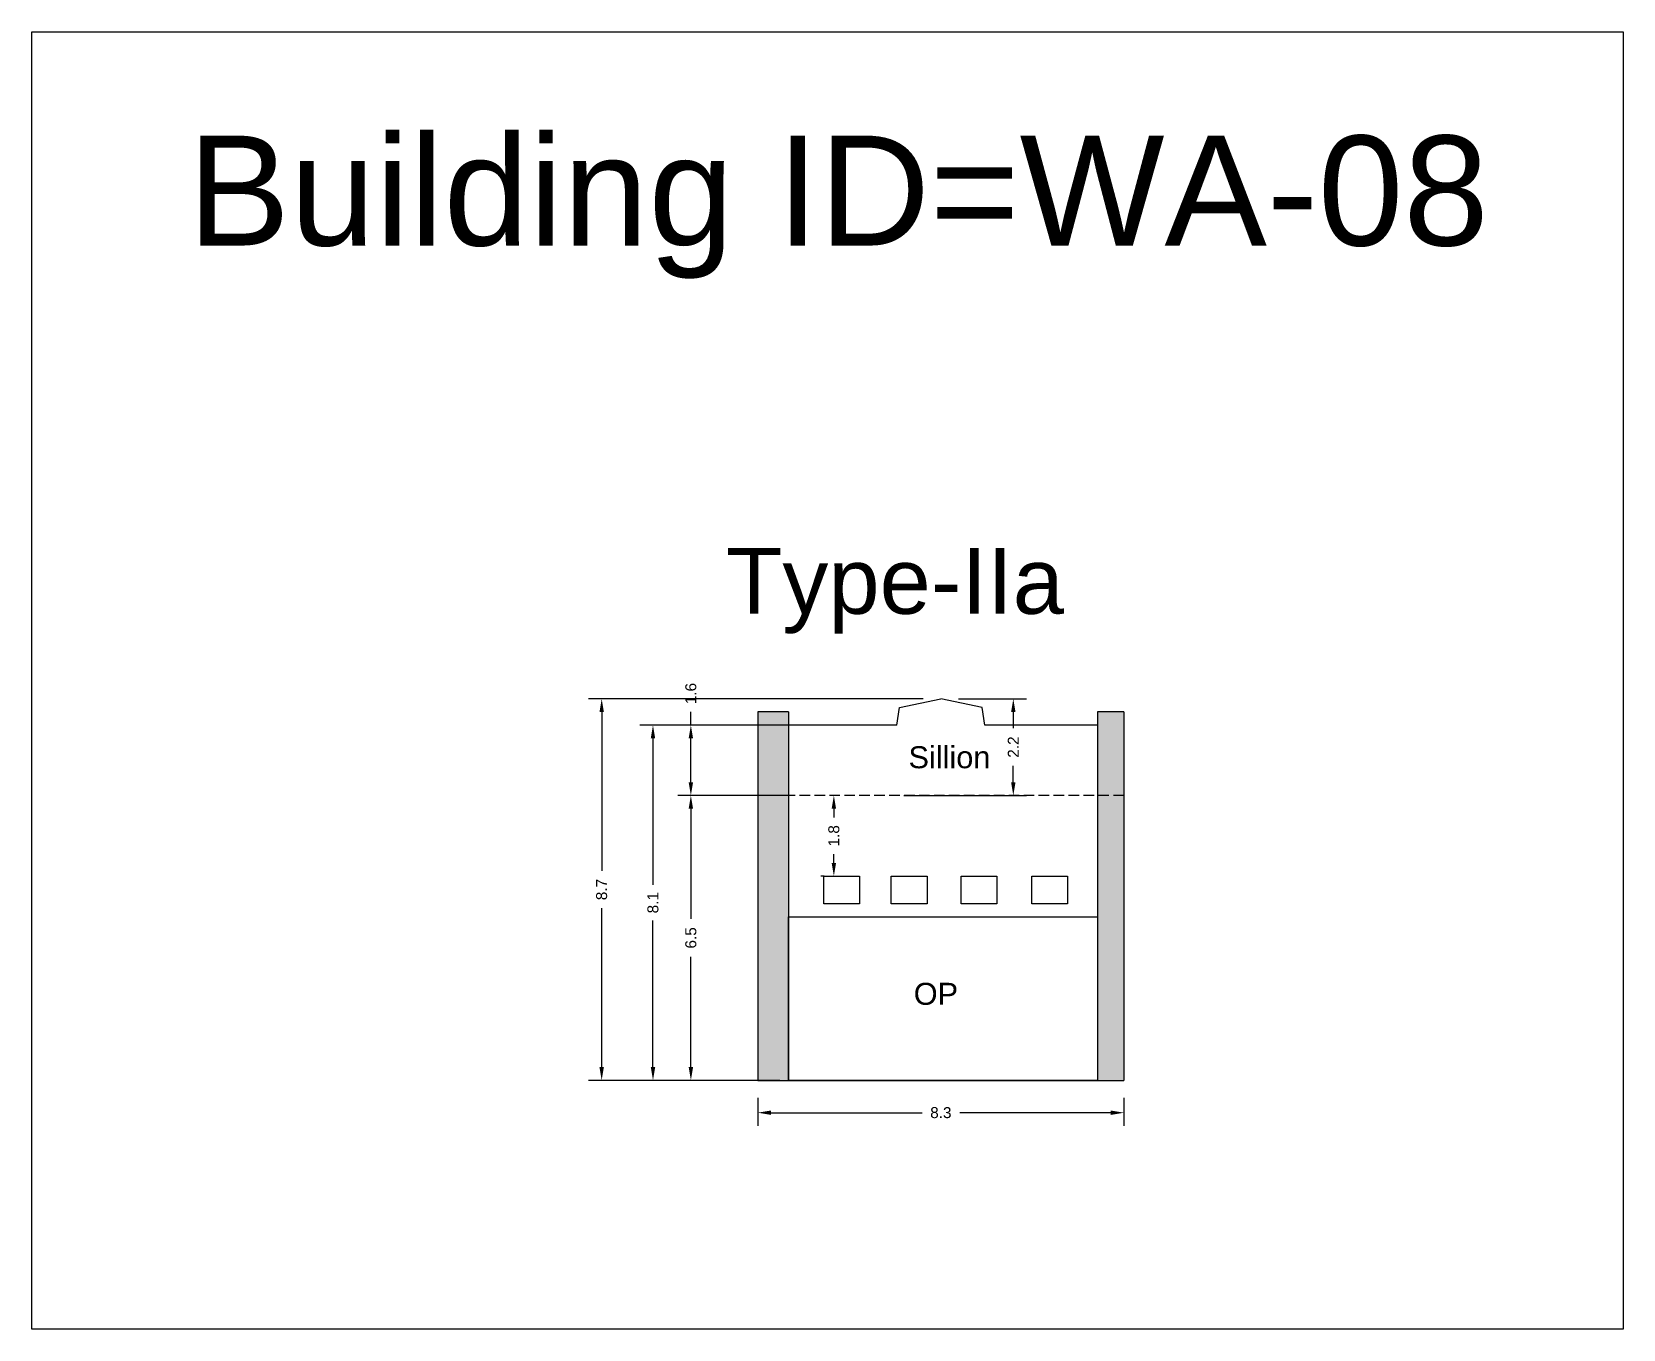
# Model space of a CAD drawing. Header units: metres. Extents: x 3416649 to 3417136, y -6712926 to -6712690.
# Drawn here: x 3417005.32 to 3417041.52, y -6712719.59 to -6712690.08 of the extents above; entities that cross this region are included whole.
import ezdxf

# ---------------------------------------------------------------- set-up
doc = ezdxf.new("R2010")
doc.units = ezdxf.units.M
doc.linetypes.add('ACAD_ISO02W100', pattern=[15, 12, -3])
doc.layers.add('Dotted', color=7, linetype='ACAD_ISO02W100', plot=False)
doc.styles.get("Standard").update_dxf_attribs({"font": 'arial.ttf'})
doc.dimstyles.new('ISO-25', dxfattribs={"dimtxt": 0.25, "dimasz": 0.3, "dimexe": 0.3, "dimexo": 0.4, "dimgap": 0.2, "dimtad": 0, "dimdec": 1, "dimdsep": 46, "dimtxsty": 'Standard', "dimcen": 2.5, "dimadec": 0, "dimazin": 0, "dimtfac": 1, "dimtdec": 1, "dimtmove": 0, "dimatfit": 3, "dimfxl": 1, "dimarcsym": 0})

# ---------------------------------------------------------------- blocks, each defined once
blk = doc.blocks.new('*D67')
at = {"color": 0, "lineweight": -2, "transparency": 16777216}
for p, q in [((3417022.334, -6712707.45), (3417020.012, -6712707.45)), ((3417020.312, -6712707.75), (3417020.312, -6712710.26)), ((3417020.312, -6712713.63), (3417020.312, -6712711.119)), ((3417022.334, -6712713.93), (3417020.012, -6712713.93))]:
    blk.add_line(p, q, dxfattribs=at)
at = {"color": 0, "transparency": 16777216}
for points in [[(3417020.262, -6712707.75), (3417020.362, -6712707.75), (3417020.312, -6712707.45)], [(3417020.262, -6712713.63), (3417020.362, -6712713.63), (3417020.312, -6712713.93)]]:
    blk.add_solid(points, dxfattribs=at)
at = {"layer": 'Defpoints', "color": 0, "transparency": 16777216}
for p in [(3417020.312, -6712707.45), (3417022.734, -6712707.45), (3417022.734, -6712713.93)]:
    blk.add_point(p, dxfattribs=at)
at = {"color": 0, "transparency": 16777216, "insert": (3417020.312, -6712710.69), "char_height": 0.25, "attachment_point": 5, "rotation": 90}
blk.add_mtext('6.5', dxfattribs=at)
blk = doc.blocks.new('*D68')
at = {"color": 0, "lineweight": -2, "transparency": 16777216}
for p, q in [((3417022.838, -6712705.85), (3417019.15, -6712705.85)), ((3417019.45, -6712706.15), (3417019.45, -6712709.486)), ((3417019.45, -6712713.63), (3417019.45, -6712710.293)), ((3417022.134, -6712713.93), (3417019.15, -6712713.93))]:
    blk.add_line(p, q, dxfattribs=at)
at = {"color": 0, "transparency": 16777216}
for points in [[(3417019.4, -6712706.15), (3417019.5, -6712706.15), (3417019.45, -6712705.85)], [(3417019.4, -6712713.63), (3417019.5, -6712713.63), (3417019.45, -6712713.93)]]:
    blk.add_solid(points, dxfattribs=at)
at = {"layer": 'Defpoints', "color": 0, "transparency": 16777216}
for p in [(3417019.45, -6712705.85), (3417023.238, -6712705.85), (3417022.534, -6712713.93)]:
    blk.add_point(p, dxfattribs=at)
at = {"color": 0, "transparency": 16777216, "insert": (3417019.45, -6712709.89), "char_height": 0.25, "attachment_point": 5, "rotation": 90}
blk.add_mtext('8.1', dxfattribs=at)
blk = doc.blocks.new('*D69')
at = {"color": 0, "lineweight": -2, "transparency": 16777216}
for p, q in [((3417025.599, -6712705.25), (3417017.983, -6712705.25)), ((3417018.283, -6712705.55), (3417018.283, -6712709.162)), ((3417018.283, -6712713.63), (3417018.283, -6712710.017)), ((3417022.334, -6712713.93), (3417017.983, -6712713.93))]:
    blk.add_line(p, q, dxfattribs=at)
at = {"color": 0, "transparency": 16777216}
for points in [[(3417018.233, -6712705.55), (3417018.333, -6712705.55), (3417018.283, -6712705.25)], [(3417018.233, -6712713.63), (3417018.333, -6712713.63), (3417018.283, -6712713.93)]]:
    blk.add_solid(points, dxfattribs=at)
at = {"layer": 'Defpoints', "color": 0, "transparency": 16777216}
for p in [(3417018.283, -6712705.25), (3417025.999, -6712705.25), (3417022.734, -6712713.93)]:
    blk.add_point(p, dxfattribs=at)
at = {"color": 0, "transparency": 16777216, "insert": (3417018.283, -6712709.59), "char_height": 0.25, "attachment_point": 5, "rotation": 90}
blk.add_mtext('8.7', dxfattribs=at)
blk = doc.blocks.new('*D70')
at = {"color": 0, "lineweight": -2, "transparency": 16777216}
for p, q in [((3417021.834, -6712714.33), (3417021.834, -6712714.966)), ((3417030.164, -6712714.33), (3417030.164, -6712714.966)), ((3417022.134, -6712714.666), (3417025.571, -6712714.666)), ((3417029.864, -6712714.666), (3417026.427, -6712714.666))]:
    blk.add_line(p, q, dxfattribs=at)
at = {"color": 0, "transparency": 16777216}
for points in [[(3417022.134, -6712714.616), (3417022.134, -6712714.716), (3417021.834, -6712714.666)], [(3417029.864, -6712714.616), (3417029.864, -6712714.716), (3417030.164, -6712714.666)]]:
    blk.add_solid(points, dxfattribs=at)
at = {"layer": 'Defpoints', "color": 0, "transparency": 16777216}
for p in [(3417021.834, -6712713.93), (3417030.164, -6712713.93), (3417030.164, -6712714.666)]:
    blk.add_point(p, dxfattribs=at)
at = {"color": 0, "transparency": 16777216, "insert": (3417025.999, -6712714.666), "char_height": 0.25, "attachment_point": 5}
blk.add_mtext('8.3', dxfattribs=at)
blk = doc.blocks.new('*D71')
at = {"color": 0, "lineweight": -2, "transparency": 16777216}
for p, q in [((3417023.343, -6712707.45), (3417023.265, -6712707.45)), ((3417023.565, -6712707.75), (3417023.565, -6712707.952)), ((3417023.565, -6712708.986), (3417023.565, -6712708.784)), ((3417023.343, -6712709.286), (3417023.265, -6712709.286))]:
    blk.add_line(p, q, dxfattribs=at)
at = {"color": 0, "transparency": 16777216}
for points in [[(3417023.515, -6712707.75), (3417023.615, -6712707.75), (3417023.565, -6712707.45)], [(3417023.515, -6712708.986), (3417023.615, -6712708.986), (3417023.565, -6712709.286)]]:
    blk.add_solid(points, dxfattribs=at)
at = {"layer": 'Defpoints', "color": 0, "transparency": 16777216}
for p in [(3417023.565, -6712707.45), (3417023.743, -6712707.45), (3417023.743, -6712709.286)]:
    blk.add_point(p, dxfattribs=at)
at = {"color": 0, "transparency": 16777216, "insert": (3417023.565, -6712708.368), "char_height": 0.25, "attachment_point": 5, "rotation": 90}
blk.add_mtext('1.8', dxfattribs=at)
blk = doc.blocks.new('*D72')
at = {"color": 0, "lineweight": -2, "transparency": 16777216}
for p, q in [((3417020.312, -6712705.85), (3417020.312, -6712705.55)), ((3417022.569, -6712705.85), (3417020.012, -6712705.85)), ((3417020.312, -6712707.15), (3417020.312, -6712706.15)), ((3417022.569, -6712707.45), (3417020.012, -6712707.45))]:
    blk.add_line(p, q, dxfattribs=at)
at = {"color": 0, "transparency": 16777216}
for points in [[(3417020.262, -6712706.15), (3417020.362, -6712706.15), (3417020.312, -6712705.85)], [(3417020.262, -6712707.15), (3417020.362, -6712707.15), (3417020.312, -6712707.45)]]:
    blk.add_solid(points, dxfattribs=at)
at = {"layer": 'Defpoints', "color": 0, "transparency": 16777216}
for p in [(3417020.312, -6712705.85), (3417022.969, -6712705.85), (3417022.969, -6712707.45)]:
    blk.add_point(p, dxfattribs=at)
at = {"color": 0, "transparency": 16777216, "insert": (3417020.312, -6712705.134), "char_height": 0.25, "attachment_point": 5, "rotation": 90}
blk.add_mtext('1.6', dxfattribs=at)
blk = doc.blocks.new('*D73')
at = {"color": 0, "lineweight": -2, "transparency": 16777216}
for p, q in [((3417026.399, -6712705.25), (3417027.947, -6712705.25)), ((3417027.647, -6712705.55), (3417027.647, -6712705.921)), ((3417027.647, -6712707.15), (3417027.647, -6712706.778)), ((3417025.155, -6712707.45), (3417027.947, -6712707.45))]:
    blk.add_line(p, q, dxfattribs=at)
at = {"color": 0, "transparency": 16777216}
for points in [[(3417027.597, -6712705.55), (3417027.697, -6712705.55), (3417027.647, -6712705.25)], [(3417027.597, -6712707.15), (3417027.697, -6712707.15), (3417027.647, -6712707.45)]]:
    blk.add_solid(points, dxfattribs=at)
at = {"layer": 'Defpoints', "color": 0, "transparency": 16777216}
for p in [(3417025.999, -6712705.25), (3417027.647, -6712705.25), (3417024.755, -6712707.45)]:
    blk.add_point(p, dxfattribs=at)
at = {"color": 0, "transparency": 16777216, "insert": (3417027.647, -6712706.35), "char_height": 0.25, "attachment_point": 5, "rotation": 90}
blk.add_mtext('2.2', dxfattribs=at)

msp = doc.modelspace()

# ---------------------------------------------------------------- hatches: boundary and pattern name
h = msp.add_hatch(color=256)
h.dxf.hatch_style = 1
h.paths.add_polyline_path([(3417022.534, -6712707.45), (3417021.834, -6712707.45), (3417021.834, -6712713.93), (3417022.534, -6712713.93)])
h.paths.add_polyline_path([(3417022.534, -6712705.55), (3417021.834, -6712705.55), (3417021.834, -6712707.45), (3417022.534, -6712707.45)])
h.paths.add_polyline_path([(3417030.164, -6712705.55), (3417029.564, -6712705.55), (3417029.564, -6712707.45), (3417030.164, -6712707.45)])
h.paths.add_polyline_path([(3417030.164, -6712707.45), (3417029.564, -6712707.45), (3417029.564, -6712713.93), (3417030.164, -6712713.93)])

# ---------------------------------------------------------------- linework, layer by layer
msp.add_line((3417022.534, -6712710.214), (3417029.564, -6712710.214))
for points in [[(3417005.319, -6712690.082), (3417041.521, -6712690.082), (3417041.521, -6712719.589), (3417005.319, -6712719.589)], [(3417023.337, -6712709.286), (3417024.15, -6712709.286), (3417024.15, -6712709.914), (3417023.337, -6712709.914)], [(3417024.871, -6712709.286), (3417025.684, -6712709.286), (3417025.684, -6712709.914), (3417024.871, -6712709.914)], [(3417026.461, -6712709.286), (3417027.274, -6712709.286), (3417027.274, -6712709.914), (3417026.461, -6712709.914)], [(3417028.069, -6712709.286), (3417028.882, -6712709.286), (3417028.882, -6712709.914), (3417028.069, -6712709.914)], [(3417022.534, -6712710.214), (3417029.564, -6712710.214), (3417029.564, -6712713.93), (3417022.534, -6712713.93)]]:
    msp.add_lwpolyline(points, close=True)
for points in [[(3417021.834, -6712705.55), (3417021.834, -6712713.93)], [(3417022.534, -6712705.55), (3417021.834, -6712705.55)], [(3417022.534, -6712705.55), (3417022.534, -6712713.93)], [(3417024.999, -6712705.85), (3417025.059, -6712705.451), (3417025.999, -6712705.25)], [(3417026.999, -6712705.85), (3417026.938, -6712705.451), (3417025.999, -6712705.25)], [(3417030.164, -6712705.55), (3417029.564, -6712705.55)], [(3417029.564, -6712705.55), (3417029.564, -6712713.93)], [(3417030.164, -6712705.55), (3417030.164, -6712713.93)], [(3417024.999, -6712705.85), (3417022.534, -6712705.85)], [(3417029.564, -6712705.85), (3417026.999, -6712705.85)], [(3417021.834, -6712713.93), (3417030.164, -6712713.93)]]:
    msp.add_lwpolyline(points)
at = {"layer": 'Dotted', "ltscale": 0.02}
msp.add_lwpolyline([(3417030.164, -6712707.45), (3417021.834, -6712707.45)], dxfattribs=at)

# ---------------------------------------------------------------- texts
at = {"attachment_point": 1}
for s, heights, insert, char_height in [('Building ID=WA-08', [0.517], (3417008.864, -6712692.443), 2.5), ('Type-IIa ', [0.517], (3417021.113, -6712701.819), 1.5), ('Sillion', [0], (3417025.263, -6712706.331), 0.5), ('OP', [0], (3417025.382, -6712711.712), 0.5)]:
    msp.add_mtext_dynamic_manual_height_columns(s, width=67.86454, gutter_width=12.5, heights=heights, dxfattribs=dict(at, insert=insert, char_height=char_height))

# ---------------------------------------------------------------- dimensions: what is measured, and where the dimension line sits
for base, p1, p2, picture, middle in [((3417020.312, -6712705.85), (3417022.969, -6712707.45), (3417022.969, -6712705.85), '*D72', (3417020.312, -6712705.134)), ((3417018.283, -6712705.25), (3417022.734, -6712713.93), (3417025.999, -6712705.25), '*D69', (3417018.283, -6712709.59)), ((3417027.647, -6712705.25), (3417024.755, -6712707.45), (3417025.999, -6712705.25), '*D73', (3417027.647, -6712706.35)), ((3417019.45, -6712705.85), (3417022.534, -6712713.93), (3417023.238, -6712705.85), '*D68', (3417019.45, -6712709.89)), ((3417020.312, -6712707.45), (3417022.734, -6712713.93), (3417022.734, -6712707.45), '*D67', (3417020.312, -6712710.69)), ((3417023.565, -6712707.45), (3417023.743, -6712709.286), (3417023.743, -6712707.45), '*D71', (3417023.565, -6712708.368))]:
    dim = msp.add_linear_dim(base=base, p1=p1, p2=p2, angle=90, dimstyle='ISO-25')
    dim.commit()
    dim.dimension.update_dxf_attribs({"geometry": picture, "text_midpoint": middle})
dim = msp.add_linear_dim(base=(3417030.164, -6712714.666), p1=(3417021.834, -6712713.93), p2=(3417030.164, -6712713.93), dimstyle='ISO-25')
dim.commit()
dim.dimension.update_dxf_attribs({"geometry": '*D70', "text_midpoint": (3417025.999, -6712714.666)})

doc.saveas('drawing.dxf')
